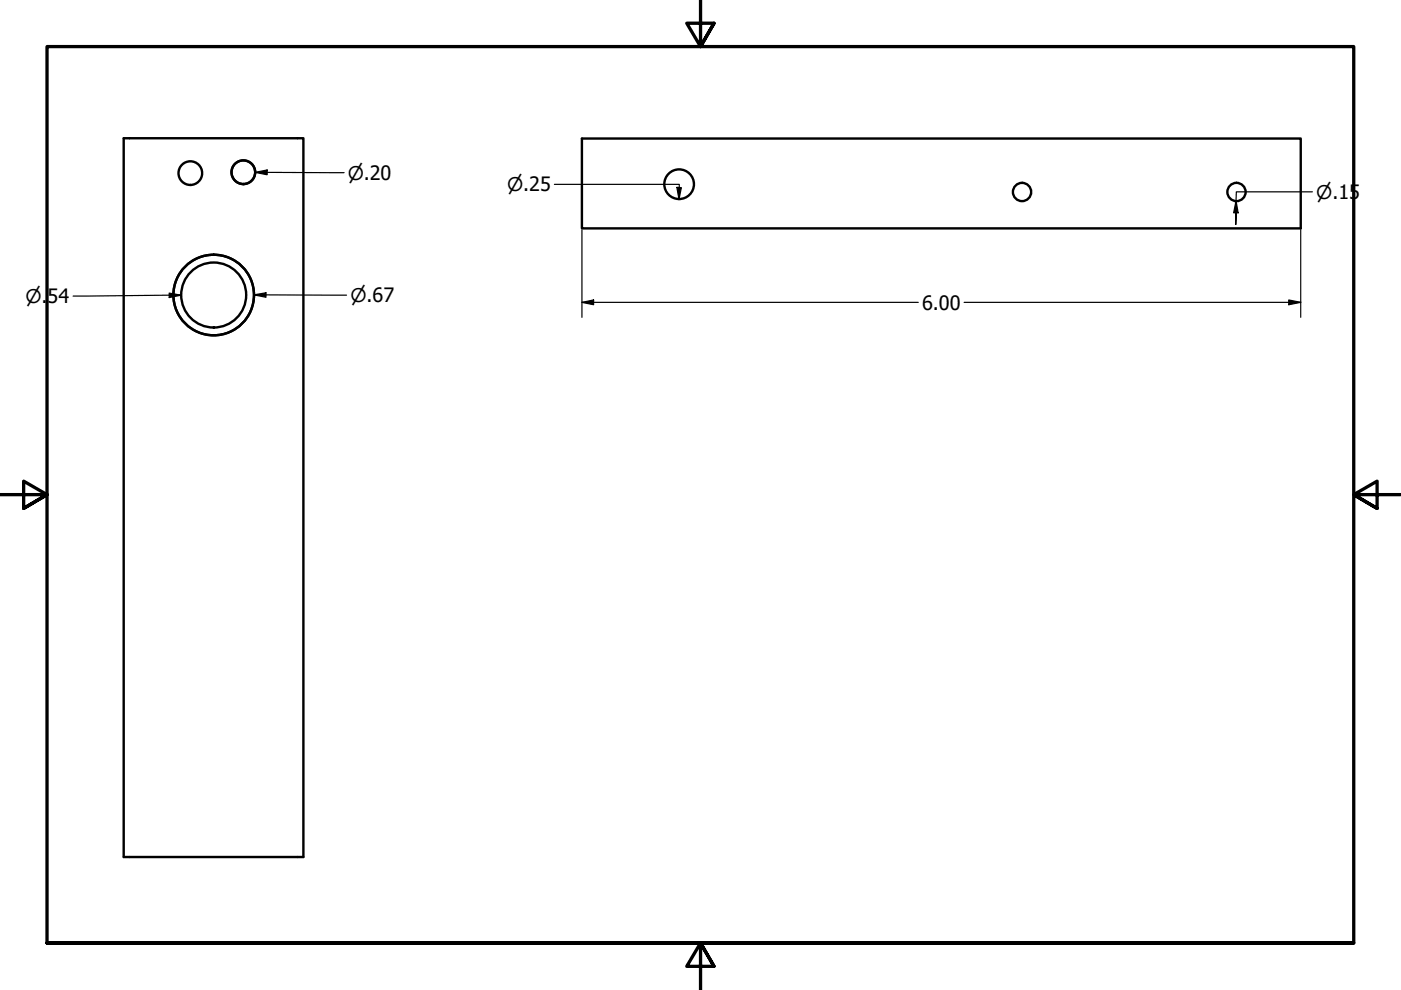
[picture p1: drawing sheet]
<svg xmlns="http://www.w3.org/2000/svg" width="297mm" height="210mm" viewBox="0 0 297 210" stroke-linecap="round" stroke-linejoin="round" font-family="sans-serif">
<defs><g id="words">
<g font-size="4.2">
<text x="10.1" y="64.2">54</text>
<text x="195.5" y="65.6">6.00</text>
</g>
<g font-size="4">
<text x="73.7" y="38.1">⌀.20</text>
<text x="107.5" y="40.5">⌀.25</text>
<text x="279.1" y="42.1">⌀.15</text>
<text x="5.4" y="64.2">⌀.</text>
<text x="74.3" y="64">⌀.67</text>
</g>
</g></defs>
<!-- layer: Visible (ANSI) -->
<g fill="none" stroke="#000" stroke-width=".51">
<path d="M26.2 29.3h38.1v152.4h-38.1zM123.4 29.4h152.4v19h-152.4z"/>
<circle cx="40.4" cy="36.7" r="2.51"/>
<circle cx="51.6" cy="36.5" r="2.51"/>
<circle cx="144" cy="39.1" r="3.1"/>
<circle cx="216.7" cy="40.7" r="1.94"/>
<circle cx="262.2" cy="40.7" r="1.94"/>
<circle cx="45.3" cy="62.6" r="8.5"/>
<circle cx="45.3" cy="62.6" r="6.9"/>
</g>
<!-- layer: Border (ANSI) -->
<path d="M148.5 -.1v10l-2.9-5h5.8l-2.9 5 2.9-5M0 104.9h10l-5-2.9v5.8l5-2.9-5 2.9M297 104.9h-10l5-2.9v5.8l-5-2.9 5 2.9M10 199.9v-190h277v190h-277h277M151.4 204.9l-2.9-5 2.9 5h-5.8l2.9-5v10" fill="none" stroke="#000" stroke-width=".7"/>
<!-- layer: Dimension (ANSI) -->
<g fill="none" stroke="#000" stroke-width=".25">
<path d="M54.1 36.5l2.5-.5v1.1zM54.1 36.5l18.9 .1M117.5 39.1h26.5v3.2M143.5 39.7l1 .1-.5 2.5zM123.4 48.7v18.6M262 47.6l.1-2.5-.1 2.5M262.1 42.6l.4 2.5h-.9zM275.8 48.7v18.6M278.3 40.7h-16.2v4.4M35.9 62.1l2.5 .5-2.5 .5zM38.4 62.6l-22.9 .2M53.8 62.5l2.6-.4v.9z"/>
<path d="M53.8 62.5l19.7 .1M123.4 64.1l2.5-.5v1zM123.4 64.1h71.3M204.4 64.1h71.4M273.2 63.6l2.6 .5-2.6 .5z"/>
</g>
<g fill="#000">
<path d="M54.1 36.5l2.5-.5v1.1z" fill-rule="evenodd"/>
<path d="M143.5 39.7l1 .1-.5 2.5z" fill-rule="evenodd"/>
<path d="M262.1 42.6l.4 2.5h-.9z" fill-rule="evenodd"/>
<path d="M35.9 62.1l2.5 .5-2.5 .5z" fill-rule="evenodd"/>
<path d="M53.8 62.5l2.6-.4v.9z" fill-rule="evenodd"/>
<path d="M123.4 64.1l2.5-.5v1z" fill-rule="evenodd"/>
<path d="M273.2 63.6l2.6 .5-2.6 .5z" fill-rule="evenodd"/>
</g>
<use href="#words"/>
</svg>
